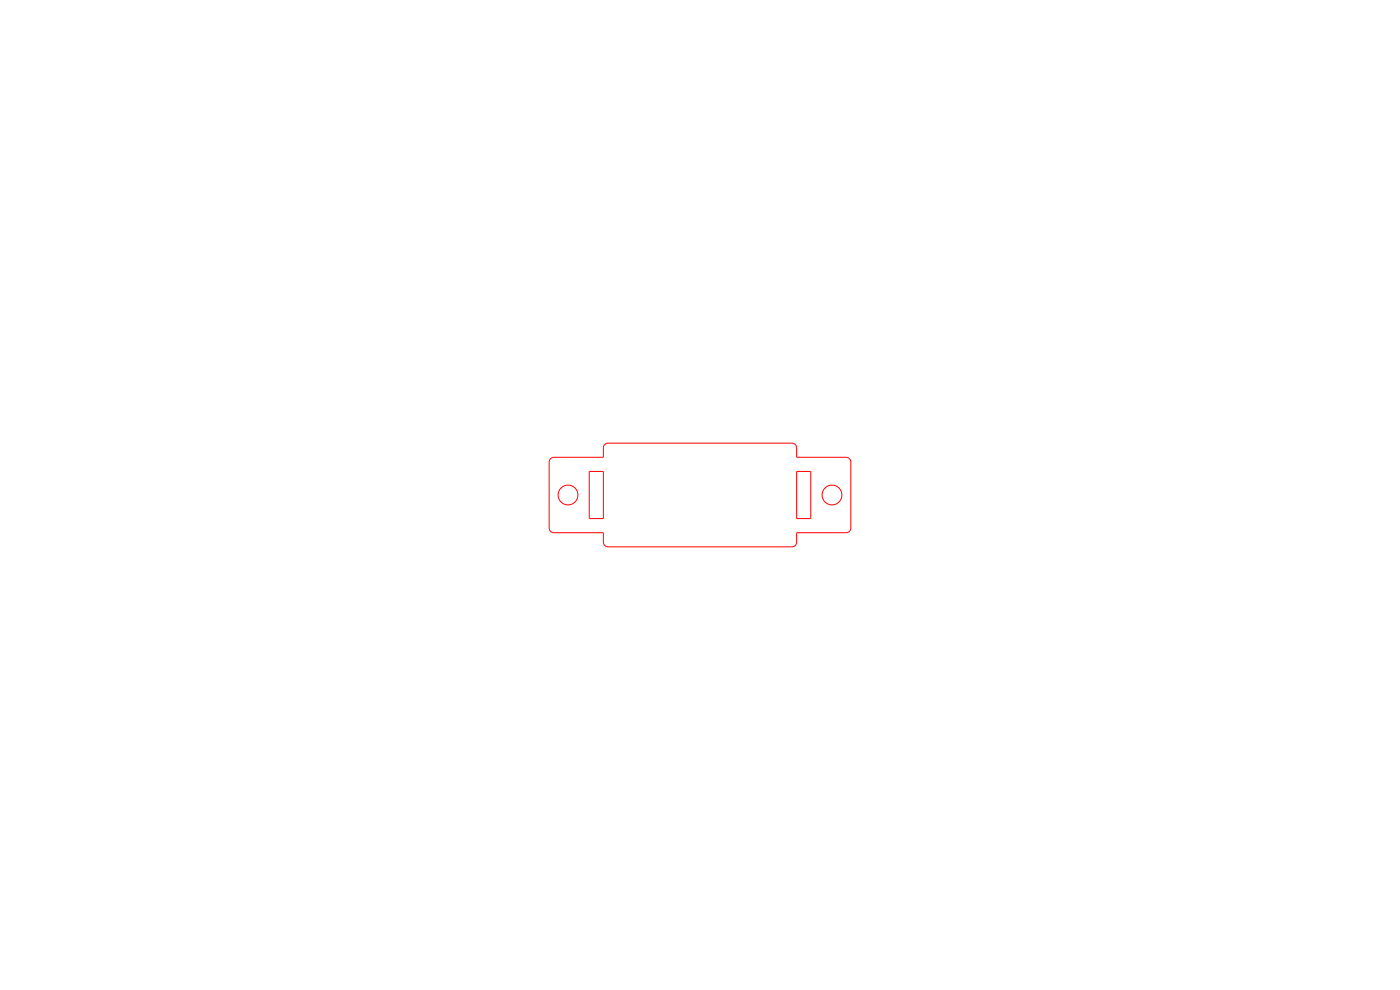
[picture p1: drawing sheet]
<svg xmlns="http://www.w3.org/2000/svg" width="297mm" height="210mm" viewBox="0 0 297 210" stroke-linecap="round" stroke-linejoin="round" font-family="sans-serif">
<g fill="none" stroke="#f00" stroke-width=".21">
<path d="M116.8 97.3l.7-.3h10.5l.1-2.3 .4-.6 .5-.1 39.3 .1 .4 .2 .3 .5v2.2h10.6l.4 .2 .4 .3 .1 .5-.1 14.3-.4 .6-.5 .1h-10.5l-.1 2.3-.4 .6-.5 .1-39.3-.1-.4-.2-.3-.5v-2.2h-10.6l-.4-.2-.4-.3-.1-.5v-14.1zM125 100h3v10h-3zM169 100h3v10h-3z"/>
<circle cx="120.5" cy="105" r="2.1"/>
<circle cx="176.5" cy="105" r="2.1"/>
</g>
</svg>
